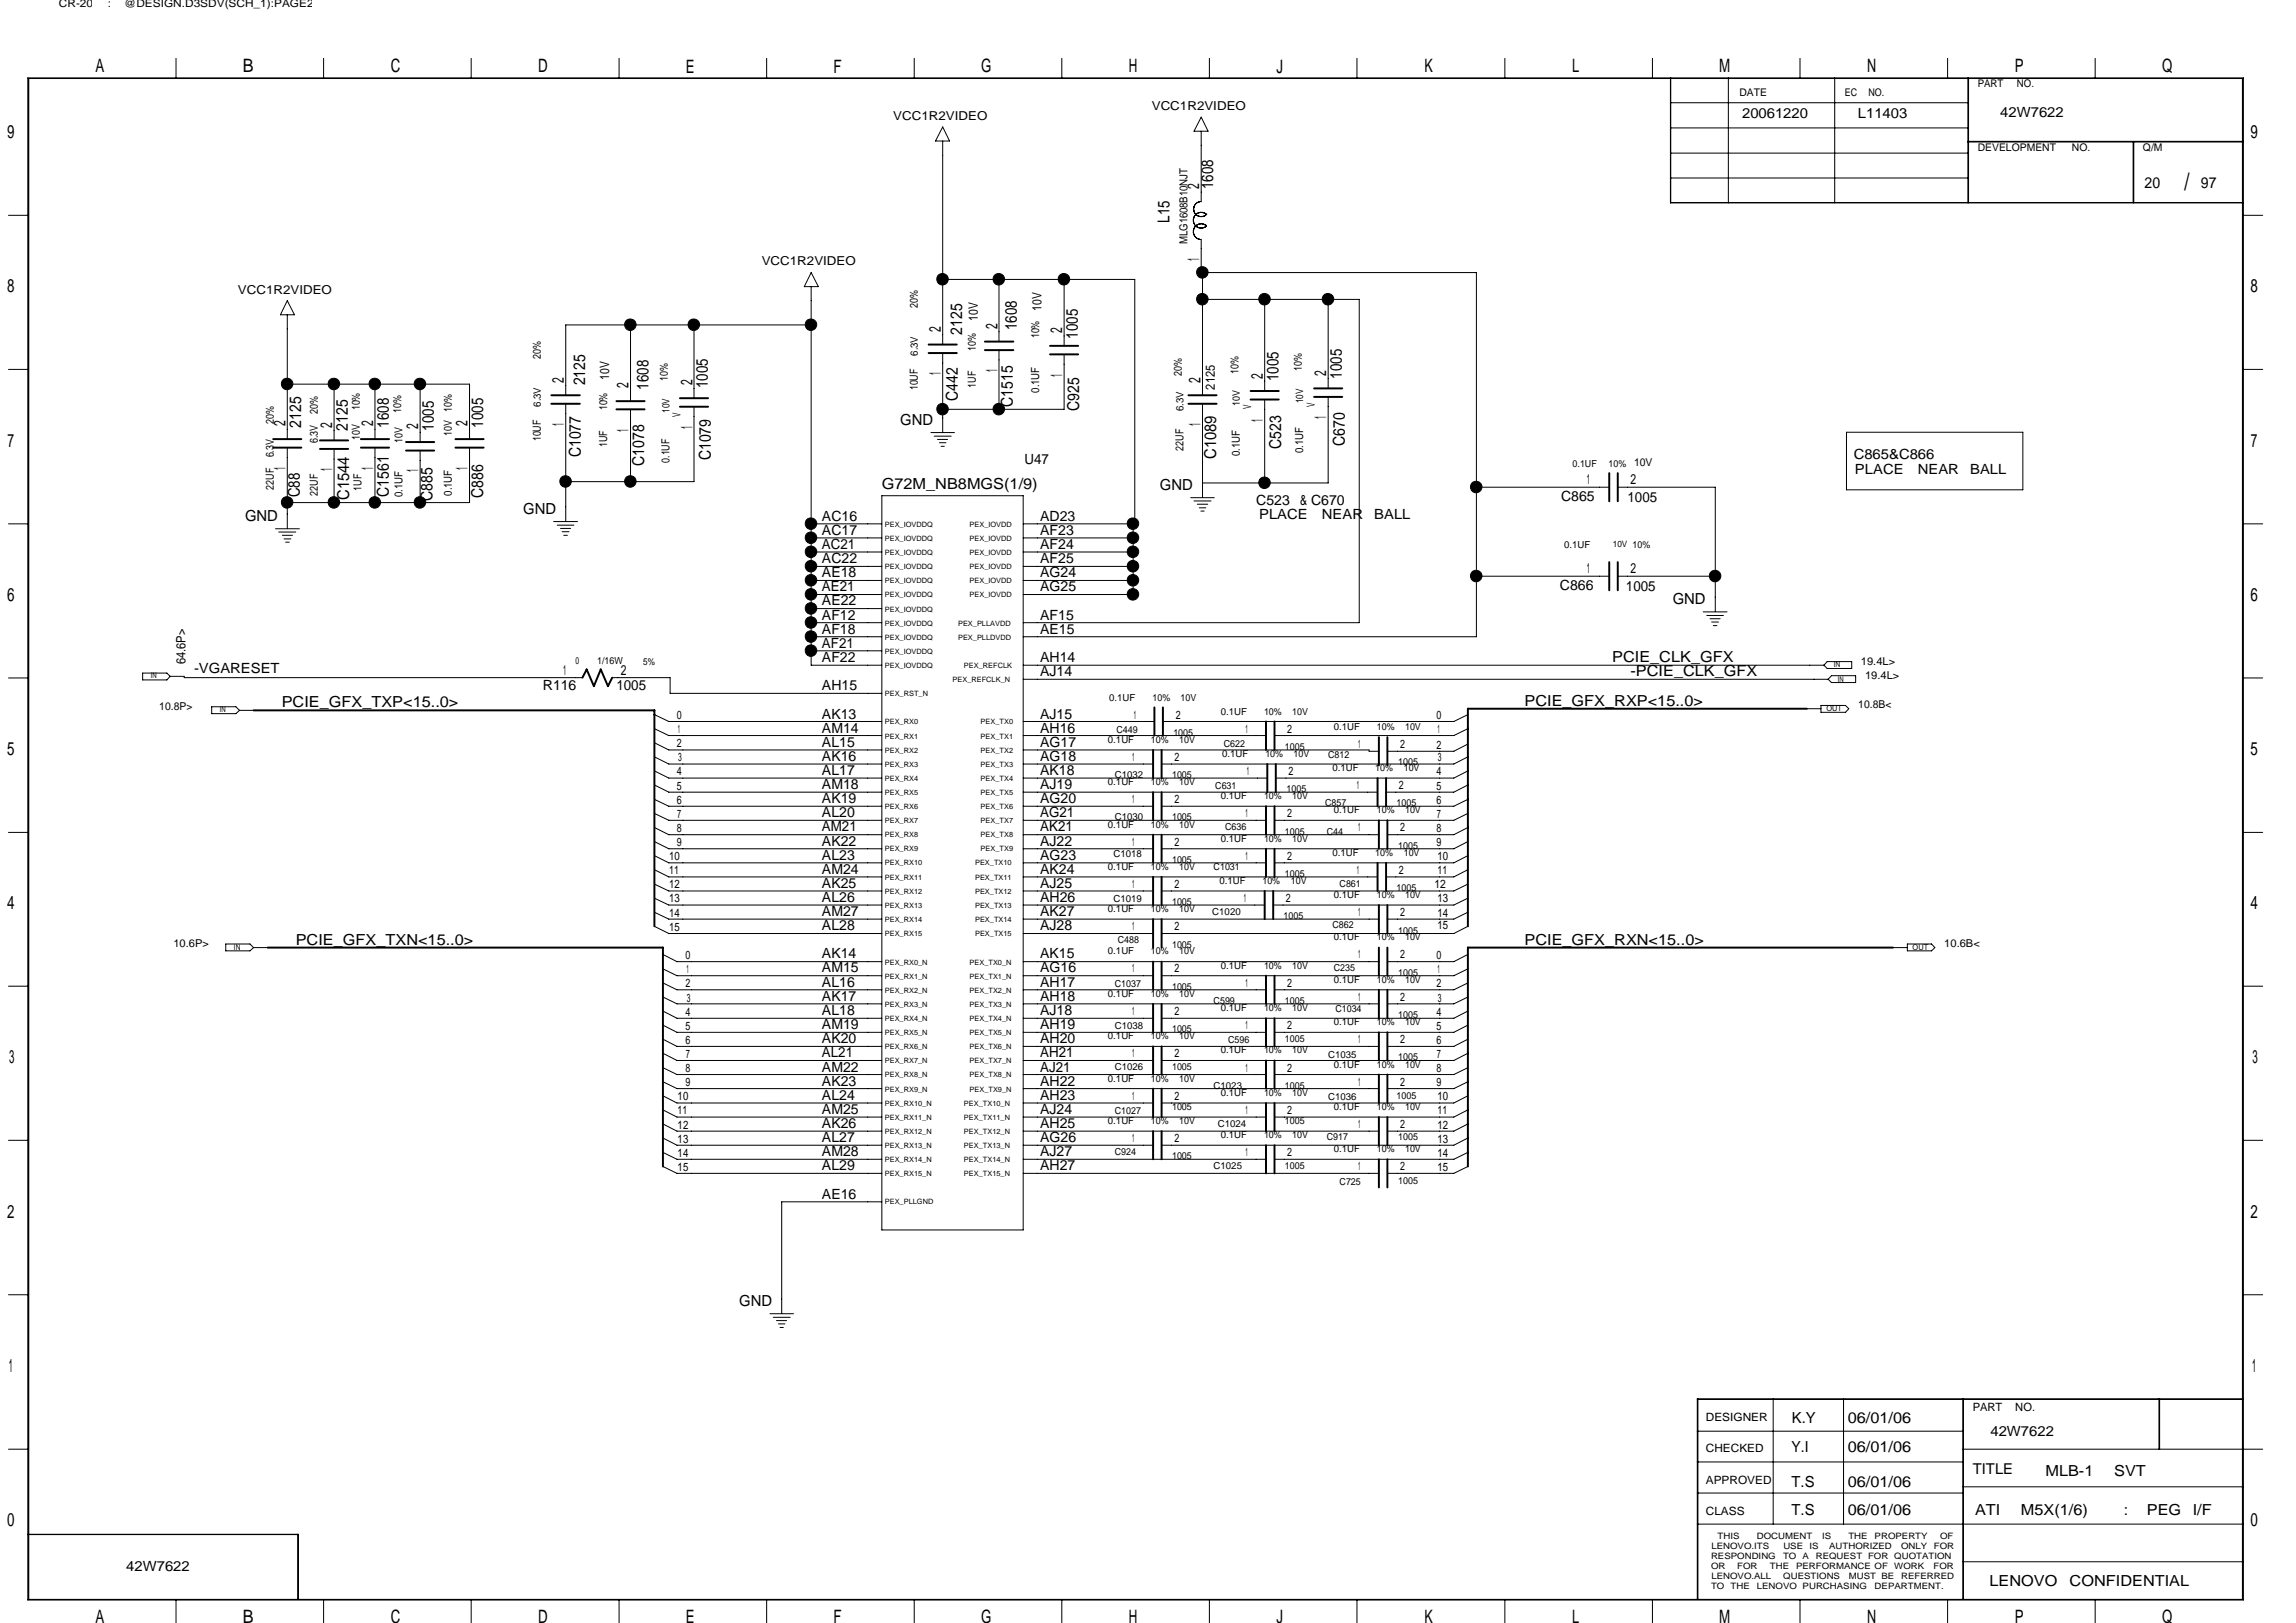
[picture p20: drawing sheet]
<svg xmlns="http://www.w3.org/2000/svg" width="297mm" height="210mm" viewBox="0 0 297 210" stroke-linecap="round" stroke-linejoin="round" font-family="sans-serif">
<defs><g id="words">
<text font-size="3.1" x="282.6" y="24.6">/</text>
<g font-size="2.4">
<text x="12.4" y="9.4">A</text>
<text x="31.4" y="9.4">B</text>
<text x="50.5" y="9.4">C</text>
<text x="69.6" y="9.4">D</text>
<text x="88.7" y="9.4">E</text>
<text x="107.8" y="9.4">F</text>
<text x="127" y="9.4">G</text>
<text x="146" y="9.4">H</text>
<text x="165.1" y="9.4">J</text>
<text x="184.3" y="9.4">K</text>
<text x="203.4" y="9.4">L</text>
<text x="222.4" y="9.4">M</text>
<text x="241.6" y="9.4">N</text>
<text x="260.6" y="9.4">P</text>
<text x="279.7" y="9.4">Q</text>
<text x=".9" y="17.9">9</text>
<text x="291.2" y="17.9">9</text>
<text x=".9" y="37.8">8</text>
<text x="291.2" y="37.8">8</text>
<text x="1" y="57.8">7</text>
<text x="291.2" y="57.8">7</text>
<text x=".9" y="77.8">6</text>
<text x="291.2" y="77.8">6</text>
<text x=".9" y="97.7">5</text>
<text x="291.2" y="97.7">5</text>
<text x=".9" y="117.6">4</text>
<text x="291.2" y="117.6">4</text>
<text x="1.2" y="137.6">3</text>
<text x="291.4" y="137.6">3</text>
<text x=".9" y="157.5">2</text>
<text x="291.2" y="157.5">2</text>
<text x="1.1" y="177.5">1</text>
<text x="291.4" y="177.5">1</text>
<text x=".9" y="197.4">0</text>
<text x="291.2" y="197.4">0</text>
<text x="12.4" y="210">A</text>
<text x="31.4" y="210">B</text>
<text x="50.5" y="210">C</text>
<text x="69.6" y="210">D</text>
<text x="127" y="210">G</text>
<text x="146" y="210">H</text>
<text x="184.3" y="210">K</text>
<text x="203.4" y="210">L</text>
<text x="222.4" y="210">M</text>
<text x="241.6" y="210">N</text>
<text x="260.6" y="210">P</text>
<text x="279.7" y="210">Q</text>
<text x="88.7" y="210">E</text>
<text x="107.8" y="210">F</text>
<text x="165.1" y="210">J</text>
</g>
<g font-size="2.1">
<text x="151.3" y="28.8" transform="rotate(-90 151.3 28.8)">L15</text>
<text x="155.1" y="24.5" transform="rotate(-90 155.1 24.5)">2</text>
<text x="157" y="24.5" transform="rotate(-90 157 24.5)">1608</text>
<text x="155.1" y="33.7" transform="rotate(-90 155.1 33.7)">1</text>
<text x="121.7" y="42.9" transform="rotate(-90 121.7 42.9)">2</text>
<text x="124.5" y="43.3" transform="rotate(-90 124.5 43.3)">2125</text>
<text x="129" y="42.5" transform="rotate(-90 129 42.5)">2</text>
<text x="131.6" y="42.8" transform="rotate(-90 131.6 42.8)">1608</text>
<text x="137.4" y="43.1" transform="rotate(-90 137.4 43.1)">2</text>
<text x="139.4" y="43.9" transform="rotate(-90 139.4 43.9)">1005</text>
<text x="72.9" y="49.5" transform="rotate(-90 72.9 49.5)">2</text>
<text x="75.7" y="49.9" transform="rotate(-90 75.7 49.9)">2125</text>
<text x="81.3" y="50.2" transform="rotate(-90 81.3 50.2)">2</text>
<text x="83.9" y="50.4" transform="rotate(-90 83.9 50.4)">1608</text>
<text x="89.6" y="49.9" transform="rotate(-90 89.6 49.9)">2</text>
<text x="91.6" y="50.2" transform="rotate(-90 91.6 50.2)">1005</text>
<text x="121.7" y="48.5" transform="rotate(-90 121.7 48.5)">1</text>
<text x="123.9" y="51.9" transform="rotate(-90 123.9 51.9)">C442</text>
<text x="129" y="48.2" transform="rotate(-90 129 48.2)">1</text>
<text x="131" y="52.6" transform="rotate(-90 131 52.6)">C1515</text>
<text x="137.4" y="48.7" transform="rotate(-90 137.4 48.7)">1</text>
<text x="139.6" y="53.2" transform="rotate(-90 139.6 53.2)">C925</text>
<text x="155.3" y="49.5" transform="rotate(-90 155.3 49.5)">2</text>
<text x="163.4" y="49" transform="rotate(-90 163.4 49)">2</text>
<text x="165.4" y="49.3" transform="rotate(-90 165.4 49.3)">1005</text>
<text x="171.6" y="48.6" transform="rotate(-90 171.6 48.6)">2</text>
<text x="173.6" y="49" transform="rotate(-90 173.6 49)">1005</text>
<text x="37" y="55.2" transform="rotate(-90 37 55.2)">2</text>
<text x="38.9" y="55.4" transform="rotate(-90 38.9 55.4)">2125</text>
<text x="43" y="55.4" transform="rotate(-90 43 55.4)">2</text>
<text x="45" y="55.7" transform="rotate(-90 45 55.7)">2125</text>
<text x="48.3" y="55.2" transform="rotate(-90 48.3 55.2)">2</text>
<text x="50.3" y="55.4" transform="rotate(-90 50.3 55.4)">1608</text>
<text x="54.1" y="55.5" transform="rotate(-90 54.1 55.5)">2</text>
<text x="56.1" y="55.8" transform="rotate(-90 56.1 55.8)">1005</text>
<text x="60.5" y="55.2" transform="rotate(-90 60.5 55.2)">2</text>
<text x="62.5" y="55.4" transform="rotate(-90 62.5 55.4)">1005</text>
<text x="72.9" y="55.1" transform="rotate(-90 72.9 55.1)">1</text>
<text x="75.1" y="59.2" transform="rotate(-90 75.1 59.2)">C1077</text>
<text x="81.3" y="55.8" transform="rotate(-90 81.3 55.8)">1</text>
<text x="89.6" y="55.5" transform="rotate(-90 89.6 55.5)">1</text>
<text x="91.9" y="59.6" transform="rotate(-90 91.9 59.6)">C1079</text>
<text x="155.3" y="55.1" transform="rotate(-90 155.3 55.1)">1</text>
<text x="157.3" y="59.4" transform="rotate(-90 157.3 59.4)">C1089</text>
<text x="163.4" y="54.6" transform="rotate(-90 163.4 54.6)">1</text>
<text x="165.7" y="58.1" transform="rotate(-90 165.7 58.1)">C523</text>
<text x="171.6" y="54.2" transform="rotate(-90 171.6 54.2)">1</text>
<text x="174" y="57.7" transform="rotate(-90 174 57.7)">C670</text>
<text x="37" y="60.8" transform="rotate(-90 37 60.8)">1</text>
<text x="38.8" y="64.3" transform="rotate(-90 38.8 64.3)">C88</text>
<text x="43" y="61" transform="rotate(-90 43 61)">1</text>
<text x="45.2" y="64.7" transform="rotate(-90 45.2 64.7)">C1544</text>
<text x="48.3" y="60.8" transform="rotate(-90 48.3 60.8)">1</text>
<text x="50.3" y="64.3" transform="rotate(-90 50.3 64.3)">C1561</text>
<text x="54.1" y="61.1" transform="rotate(-90 54.1 61.1)">1</text>
<text x="56" y="64.9" transform="rotate(-90 56 64.9)">C885</text>
<text x="60.5" y="60.8" transform="rotate(-90 60.5 60.8)">1</text>
<text x="62.5" y="64.5" transform="rotate(-90 62.5 64.5)">C886</text>
<text x="83.4" y="60.3" transform="rotate(-90 83.4 60.3)">C1078</text>
</g>
<g font-size="2">
<text x="277.4" y="24.3">20</text>
<text x="284.7" y="24.3">97</text>
<text x="116.5" y="55">GND</text>
<text x="114.1" y="63.2">G72M_NB8MGS(1/9)</text>
<text x="150.1" y="63.4">GND</text>
<text x="31.7" y="67.4">GND</text>
<text x="67.7" y="66.5">GND</text>
<text x="216.4" y="78.2">GND</text>
<text x="208.6" y="85.7">PCIE_CLK_GFX</text>
<text x="210.9" y="87.5">-PCIE_CLK_GFX</text>
<text x="36.4" y="91.5">PCIE_GFX_TXP&lt;15..0&gt;</text>
<text x="197.2" y="91.4">PCIE_GFX_RXP&lt;15..0&gt;</text>
<text x="38.3" y="122.2">PCIE_GFX_TXN&lt;15..0&gt;</text>
<text x="197.2" y="122.2">PCIE_GFX_RXN&lt;15..0&gt;</text>
<text x="95.6" y="169">GND</text>
<text x="231.8" y="184.1">K.Y</text>
<text x="239.1" y="184.1">06/01/06</text>
<text x="231.8" y="187.8">Y.I</text>
<text x="239.1" y="187.8">06/01/06</text>
<text x="264.6" y="190.9">MLB-1</text>
<text x="273.5" y="190.9">SVT</text>
<text x="231.8" y="196">T.S</text>
<text x="231.8" y="192.4">T.S</text>
<text x="239.1" y="192.4">06/01/06</text>
<text x="239.1" y="196">06/01/06</text>
<text x="255.5" y="196">ATI</text>
<text x="261.4" y="196">M5X(1/6)</text>
<text x="274.8" y="196">:</text>
<text x="277.7" y="196">PEG</text>
<text x="283.7" y="196">I/F</text>
<text x="257.4" y="205.2">LENOVO</text>
<text x="267.8" y="205.2">CONFIDENTIAL</text>
</g>
<text font-size="1.9" x="255.2" y="190.7">TITLE</text>
<g font-size="1.8">
<text x="225.4" y="15.3">20061220</text>
<text x="240.4" y="15.3">L11403</text>
<text x="258.8" y="15.1">42W7622</text>
<text x="239.8" y="59.4">C865&amp;C866</text>
<text x="132.5" y="60.1">U47</text>
<text x="162.5" y="65.4">C523</text>
<text x="168.2" y="65.4">&amp; C670</text>
<text x="202" y="64.8">C865</text>
<text x="205.3" y="62.6">1</text>
<text x="210.6" y="65">1005</text>
<text x="210.9" y="62.6">2</text>
<text x="240" y="61.3">PLACE</text>
<text x="248.1" y="61.3">NEAR</text>
<text x="254.9" y="61.3">BALL</text>
<text x="106.3" y="71">AC21</text>
<text x="106.3" y="69.2">AC17</text>
<text x="106.3" y="67.4">AC16</text>
<text x="134.6" y="71">AF24</text>
<text x="134.6" y="69.2">AF23</text>
<text x="134.6" y="67.4">AD23</text>
<text x="162.9" y="67.2">PLACE</text>
<text x="171" y="67.2">NEAR</text>
<text x="177.8" y="67.2">BALL</text>
<text x="106.3" y="76.5">AE21</text>
<text x="106.3" y="74.7">AE18</text>
<text x="106.3" y="72.9">AC22</text>
<text x="134.6" y="76.5">AG25</text>
<text x="134.6" y="74.7">AG24</text>
<text x="134.6" y="72.9">AF25</text>
<text x="201.8" y="76.3">C866</text>
<text x="205.3" y="74.1">1</text>
<text x="210.4" y="76.5">1005</text>
<text x="210.9" y="74.1">2</text>
<text x="106.3" y="83.8">AF21</text>
<text x="106.3" y="82">AF18</text>
<text x="106.3" y="80.2">AF12</text>
<text x="106.3" y="78.3">AE22</text>
<text x="134.6" y="80.2">AF15</text>
<text x="134.6" y="82">AE15</text>
<text x="25.1" y="87.1">-VGARESET</text>
<text x="70.2" y="89.3">R116</text>
<text x="72.9" y="87.3">1</text>
<text x="79.8" y="89.3">1005</text>
<text x="80.3" y="87.3">2</text>
<text x="106.3" y="89.3">AH15</text>
<text x="106.3" y="85.6">AF22</text>
<text x="134.6" y="87.5">AJ14</text>
<text x="134.6" y="85.6">AH14</text>
<text x="106.3" y="94.8">AM14</text>
<text x="106.3" y="93">AK13</text>
<text x="134.6" y="93">AJ15</text>
<text x="134.6" y="94.8">AH16</text>
<text x="106.3" y="100.2">AL17</text>
<text x="106.3" y="96.6">AL15</text>
<text x="106.3" y="98.4">AK16</text>
<text x="134.6" y="98.4">AG18</text>
<text x="134.6" y="96.6">AG17</text>
<text x="134.6" y="100.2">AK18</text>
<text x="106.3" y="107.6">AM21</text>
<text x="106.3" y="102.1">AM18</text>
<text x="106.3" y="105.7">AL20</text>
<text x="106.3" y="103.9">AK19</text>
<text x="134.6" y="107.6">AK21</text>
<text x="134.6" y="102.1">AJ19</text>
<text x="134.6" y="105.7">AG21</text>
<text x="134.6" y="103.9">AG20</text>
<text x="106.3" y="113">AM24</text>
<text x="106.3" y="111.2">AL23</text>
<text x="106.3" y="109.4">AK22</text>
<text x="134.6" y="111.2">AG23</text>
<text x="134.6" y="113">AK24</text>
<text x="134.6" y="109.4">AJ22</text>
<text x="106.3" y="118.5">AM27</text>
<text x="106.3" y="116.7">AL26</text>
<text x="106.3" y="114.9">AK25</text>
<text x="134.6" y="116.7">AH26</text>
<text x="134.6" y="118.5">AK27</text>
<text x="134.6" y="114.9">AJ25</text>
<text x="106.3" y="125.8">AM15</text>
<text x="106.3" y="120.4">AL28</text>
<text x="106.3" y="124">AK14</text>
<text x="134.6" y="125.8">AG16</text>
<text x="134.6" y="124">AK15</text>
<text x="134.6" y="120.4">AJ28</text>
<text x="106.3" y="131.3">AL18</text>
<text x="106.3" y="127.7">AL16</text>
<text x="106.3" y="129.5">AK17</text>
<text x="134.6" y="131.3">AJ18</text>
<text x="134.6" y="129.5">AH18</text>
<text x="134.6" y="127.7">AH17</text>
<text x="106.3" y="133.1">AM19</text>
<text x="106.3" y="136.8">AL21</text>
<text x="106.3" y="135">AK20</text>
<text x="134.6" y="136.8">AH21</text>
<text x="134.6" y="135">AH20</text>
<text x="134.6" y="133.1">AH19</text>
<text x="106.3" y="138.6">AM22</text>
<text x="106.3" y="142.3">AL24</text>
<text x="106.3" y="140.5">AK23</text>
<text x="134.6" y="138.6">AJ21</text>
<text x="134.6" y="142.3">AH23</text>
<text x="134.6" y="140.5">AH22</text>
<text x="106.3" y="149.6">AM28</text>
<text x="106.3" y="144.1">AM25</text>
<text x="106.3" y="147.7">AL27</text>
<text x="106.3" y="145.9">AK26</text>
<text x="134.6" y="145.9">AH25</text>
<text x="134.6" y="147.7">AG26</text>
<text x="134.6" y="149.6">AJ27</text>
<text x="134.6" y="144.1">AJ24</text>
<text x="106.3" y="151.4">AL29</text>
<text x="106.3" y="155.1">AE16</text>
<text x="134.6" y="151.4">AH27</text>
<text x="257.5" y="185.8">42W7622</text>
<text x="16.3" y="203.3">42W7622</text>
</g>
<g font-size="1.7">
<text x="126.5" y="41.5" transform="rotate(-90 126.5 41.5)">10V</text>
<text x="134.7" y="40.3" transform="rotate(-90 134.7 40.3)">10V</text>
<text x="78.8" y="49.2" transform="rotate(-90 78.8 49.2)">10V</text>
<text x="157.2" y="50.4" transform="rotate(-90 157.2 50.4)">2125</text>
<text x="24" y="85.9" transform="rotate(-90 24 85.9)">64.6P&gt;</text>
</g>
<g font-size="1.6">
<text x="115.6" y="15.5">VCC1R2VIDEO</text>
<text x="149" y="14.3">VCC1R2VIDEO</text>
<text x="98.5" y="34.3">VCC1R2VIDEO</text>
<text x="30.8" y="38">VCC1R2VIDEO</text>
</g>
<g font-size="1.5">
<text x="87.6" y="93">0</text>
<text x="87.7" y="94.9">1</text>
<text x="146.7" y="93">1</text>
<text x="152.1" y="93">2</text>
<text x="161.1" y="94.8">1</text>
<text x="166.5" y="94.8">2</text>
<text x="185.8" y="93">0</text>
<text x="186" y="94.9">1</text>
<text x="87.6" y="96.7">2</text>
<text x="87.6" y="100.3">4</text>
<text x="87.8" y="98.5">3</text>
<text x="146.5" y="98.4">1</text>
<text x="151.9" y="98.4">2</text>
<text x="161.3" y="100.2">1</text>
<text x="166.7" y="100.2">2</text>
<text x="175.7" y="96.8">1</text>
<text x="181.1" y="96.8">2</text>
<text x="185.8" y="96.9">2</text>
<text x="185.8" y="100.3">4</text>
<text x="186" y="98.5">3</text>
<text x="87.6" y="102.2">5</text>
<text x="87.6" y="104">6</text>
<text x="87.6" y="107.7">8</text>
<text x="87.6" y="105.8">7</text>
<text x="146.5" y="103.9">1</text>
<text x="151.9" y="103.9">2</text>
<text x="161.1" y="105.7">1</text>
<text x="166.5" y="105.7">2</text>
<text x="175.6" y="102.1">1</text>
<text x="175.7" y="107.6">1</text>
<text x="181" y="102.1">2</text>
<text x="181.1" y="107.6">2</text>
<text x="185.8" y="107.7">8</text>
<text x="185.8" y="102.2">5</text>
<text x="185.8" y="104">6</text>
<text x="185.9" y="105.8">7</text>
<text x="86.6" y="111.3">10</text>
<text x="86.6" y="113.1">11</text>
<text x="87.6" y="109.5">9</text>
<text x="146.5" y="109.4">1</text>
<text x="151.9" y="109.4">2</text>
<text x="161.1" y="111.2">1</text>
<text x="166.5" y="111.2">2</text>
<text x="175.6" y="113">1</text>
<text x="181" y="113">2</text>
<text x="185.8" y="109.5">9</text>
<text x="186" y="111.3">10</text>
<text x="186" y="113.1">11</text>
<text x="86.6" y="114.9">12</text>
<text x="86.6" y="116.8">13</text>
<text x="86.6" y="118.6">14</text>
<text x="146.5" y="114.9">1</text>
<text x="151.9" y="114.9">2</text>
<text x="160.9" y="116.7">1</text>
<text x="166.4" y="116.7">2</text>
<text x="175.7" y="118.5">1</text>
<text x="181.1" y="118.5">2</text>
<text x="185.6" y="114.9">12</text>
<text x="186" y="116.8">13</text>
<text x="186" y="118.6">14</text>
<text x="86.6" y="120.4">15</text>
<text x="88.7" y="124.1">0</text>
<text x="88.8" y="125.9">1</text>
<text x="146.5" y="120.4">1</text>
<text x="146.5" y="125.8">1</text>
<text x="151.9" y="120.4">2</text>
<text x="151.9" y="125.8">2</text>
<text x="175.7" y="124">1</text>
<text x="181.1" y="124">2</text>
<text x="185.8" y="124.1">0</text>
<text x="186" y="125.9">1</text>
<text x="186" y="120.2">15</text>
<text x="88.7" y="127.7">2</text>
<text x="88.7" y="131.4">4</text>
<text x="88.9" y="129.6">3</text>
<text x="146.5" y="131.3">1</text>
<text x="151.9" y="131.3">2</text>
<text x="161.1" y="127.7">1</text>
<text x="166.5" y="127.7">2</text>
<text x="175.7" y="129.5">1</text>
<text x="181.1" y="129.5">2</text>
<text x="185.8" y="127.7">2</text>
<text x="185.8" y="131.4">4</text>
<text x="186" y="129.6">3</text>
<text x="88.7" y="133.2">5</text>
<text x="88.7" y="135">6</text>
<text x="88.7" y="136.9">7</text>
<text x="146.5" y="136.8">1</text>
<text x="151.9" y="136.8">2</text>
<text x="161.1" y="133.1">1</text>
<text x="166.5" y="133.1">2</text>
<text x="175.7" y="135">1</text>
<text x="181.1" y="135">2</text>
<text x="185.8" y="133.2">5</text>
<text x="185.8" y="135">6</text>
<text x="185.9" y="136.9">7</text>
<text x="87.7" y="142.4">10</text>
<text x="88.7" y="138.7">8</text>
<text x="88.7" y="140.5">9</text>
<text x="146.5" y="142.3">1</text>
<text x="151.9" y="142.3">2</text>
<text x="161.1" y="138.6">1</text>
<text x="166.5" y="138.6">2</text>
<text x="175.7" y="140.5">1</text>
<text x="181.1" y="140.5">2</text>
<text x="185.8" y="140.5">9</text>
<text x="185.8" y="138.7">8</text>
<text x="186" y="142.4">10</text>
<text x="87.7" y="144.2">11</text>
<text x="87.7" y="146">12</text>
<text x="87.7" y="147.8">13</text>
<text x="87.7" y="149.6">14</text>
<text x="146.5" y="147.7">1</text>
<text x="151.9" y="147.7">2</text>
<text x="161.1" y="144.1">1</text>
<text x="161.1" y="149.6">1</text>
<text x="166.5" y="144.1">2</text>
<text x="166.5" y="149.6">2</text>
<text x="175.7" y="145.9">1</text>
<text x="181.1" y="145.9">2</text>
<text x="186" y="149.6">14</text>
<text x="186" y="147.8">13</text>
<text x="186" y="146">12</text>
<text x="186" y="144.2">11</text>
<text x="87.7" y="151.5">15</text>
<text x="175.7" y="151.4">1</text>
<text x="181.1" y="151.4">2</text>
<text x="186" y="151.5">15</text>
<text x="220.7" y="183.9">DESIGNER</text>
<text x="255.2" y="182.6">PART</text>
<text x="260.7" y="182.6">NO.</text>
<text x="220.7" y="191.9">APPROVED</text>
<text x="220.7" y="187.9">CHECKED</text>
<text x="220.7" y="196">CLASS</text>
</g>
<g font-size="1.4">
<text x="7.6" y=".9">CR-20</text>
<text x="14" y=".9">:</text>
<text x="16.1" y=".9">@DESIGN.D3SDV(SCH_1):PAGE2</text>
<text x="255.9" y="11.3">PART</text>
<text x="260.9" y="11.3">NO.</text>
<text x="225" y="12.4">DATE</text>
<text x="238.7" y="12.4">EC</text>
<text x="241.7" y="12.4">NO.</text>
<text x="255.9" y="19.6">DEVELOPMENT</text>
<text x="268.1" y="19.6">NO.</text>
<text x="277.2" y="19.6">Q/M</text>
<text x="153.6" y="31.6" transform="rotate(-90 153.6 31.6)">MLG1608B10NJT</text>
<text x="118.7" y="39.8" transform="rotate(-90 118.7 39.8)">20%</text>
<text x="70" y="46.4" transform="rotate(-90 70 46.4)">20%</text>
<text x="126.2" y="45.4" transform="rotate(-90 126.2 45.4)">10%</text>
<text x="134.4" y="43.8" transform="rotate(-90 134.4 43.8)">10%</text>
<text x="168.4" y="48" transform="rotate(-90 168.4 48)">10%</text>
<text x="41.1" y="53.5" transform="rotate(-90 41.1 53.5)">20%</text>
<text x="46.6" y="53.1" transform="rotate(-90 46.6 53.1)">10%</text>
<text x="51.9" y="53.4" transform="rotate(-90 51.9 53.4)">10%</text>
<text x="58.5" y="53.3" transform="rotate(-90 58.5 53.3)">10%</text>
<text x="78.6" y="53.1" transform="rotate(-90 78.6 53.1)">10%</text>
<text x="86.4" y="49.2" transform="rotate(-90 86.4 49.2)">10%</text>
<text x="88" y="53.9" transform="rotate(-90 88 53.9)">V</text>
<text x="118.7" y="50.5" transform="rotate(-90 118.7 50.5)">10UF</text>
<text x="126.2" y="50.2" transform="rotate(-90 126.2 50.2)">1UF</text>
<text x="134.4" y="50.8" transform="rotate(-90 134.4 50.8)">0.1UF</text>
<text x="152.9" y="48.6" transform="rotate(-90 152.9 48.6)">20%</text>
<text x="160.2" y="48.3" transform="rotate(-90 160.2 48.3)">10%</text>
<text x="161.9" y="53" transform="rotate(-90 161.9 53)">V</text>
<text x="170.1" y="52.6" transform="rotate(-90 170.1 52.6)">V</text>
<text x="35.4" y="59.2" transform="rotate(-90 35.4 59.2)">6.3V</text>
<text x="35.4" y="54.8" transform="rotate(-90 35.4 54.8)">20%</text>
<text x="41.1" y="57.4" transform="rotate(-90 41.1 57.4)">6.3V</text>
<text x="46.6" y="56.9" transform="rotate(-90 46.6 56.9)">10V</text>
<text x="52.1" y="57.3" transform="rotate(-90 52.1 57.3)">10V</text>
<text x="58.5" y="56.3" transform="rotate(-90 58.5 56.3)">10V</text>
<text x="70" y="57.1" transform="rotate(-90 70 57.1)">10UF</text>
<text x="78.6" y="57.8" transform="rotate(-90 78.6 57.8)">1UF</text>
<text x="86.6" y="59.9" transform="rotate(-90 86.6 59.9)">0.1UF</text>
<text x="153.1" y="58.3" transform="rotate(-90 153.1 58.3)">22UF</text>
<text x="160.4" y="59" transform="rotate(-90 160.4 59)">0.1UF</text>
<text x="168.6" y="58.6" transform="rotate(-90 168.6 58.6)">0.1UF</text>
<text x="35.4" y="63.4" transform="rotate(-90 35.4 63.4)">22UF</text>
<text x="41.1" y="64.1" transform="rotate(-90 41.1 64.1)">22UF</text>
<text x="46.8" y="63.5" transform="rotate(-90 46.8 63.5)">1UF</text>
<text x="52.1" y="64.3" transform="rotate(-90 52.1 64.3)">0.1UF</text>
<text x="58.5" y="64.1" transform="rotate(-90 58.5 64.1)">0.1UF</text>
<text x="211.4" y="60.2">10V</text>
<text x="240.7" y="86">19.4L&gt;</text>
<text x="241.3" y="87.8">19.4L&gt;</text>
<text x="20.6" y="91.9">10.8P&gt;</text>
<text x="240.4" y="91.7">10.8B&lt;</text>
<text x="22.4" y="122.6">10.6P&gt;</text>
<text x="251.5" y="122.6">10.6B&lt;</text>
</g>
<g font-size="1.3">
<text x="118.7" y="46" transform="rotate(-90 118.7 46)">6.3V</text>
<text x="70" y="52.6" transform="rotate(-90 70 52.6)">6.3V</text>
<text x="86.6" y="53.4" transform="rotate(-90 86.6 53.4)">10V</text>
<text x="153.1" y="53.2" transform="rotate(-90 153.1 53.2)">6.3V</text>
<text x="160.4" y="52.5" transform="rotate(-90 160.4 52.5)">10V</text>
<text x="168.6" y="52.2" transform="rotate(-90 168.6 52.2)">10V</text>
<text x="203.5" y="60.5">0.1UF</text>
<text x="208.1" y="60.5">10%</text>
<text x="202.3" y="70.9">0.1UF</text>
<text x="74.5" y="85.9">0</text>
<text x="77.3" y="85.9">1/16W</text>
<text x="83.2" y="86.1">5%</text>
<text x="143.5" y="90.6">0.1UF</text>
<text x="144.4" y="94.8">C449</text>
<text x="149.1" y="90.6">10%</text>
<text x="151.8" y="95.2">1005</text>
<text x="152.7" y="90.6">10V</text>
<text x="157.9" y="92.5">0.1UF</text>
<text x="163.5" y="92.5">10%</text>
<text x="167.2" y="92.5">10V</text>
<text x="172.5" y="94.4">0.1UF</text>
<text x="178.1" y="94.4">10%</text>
<text x="181.8" y="94.4">10V</text>
<text x="143.3" y="101.6">0.1UF</text>
<text x="143.3" y="96.1">0.1UF</text>
<text x="144.2" y="100.7">C1032</text>
<text x="148.9" y="96.1">10%</text>
<text x="148.9" y="101.6">10%</text>
<text x="151.6" y="100.7">1005</text>
<text x="152.6" y="96.1">10V</text>
<text x="152.6" y="101.6">10V</text>
<text x="158.1" y="97.9">0.1UF</text>
<text x="158.3" y="96.6">C622</text>
<text x="163.7" y="97.9">10%</text>
<text x="166.2" y="97">1005</text>
<text x="167.3" y="97.9">10V</text>
<text x="171.8" y="98.1">C812</text>
<text x="172.4" y="99.7">0.1UF</text>
<text x="177.9" y="99.7">10%</text>
<text x="180.9" y="99">1005</text>
<text x="181.6" y="99.7">10V</text>
<text x="143.3" y="107.1">0.1UF</text>
<text x="144.2" y="106.1">C1030</text>
<text x="148.9" y="107.1">10%</text>
<text x="151.6" y="106.1">1005</text>
<text x="152.6" y="107.1">10V</text>
<text x="157.2" y="102.1">C631</text>
<text x="157.9" y="103.4">0.1UF</text>
<text x="158.5" y="107.4">C636</text>
<text x="163.5" y="103.4">10%</text>
<text x="166.2" y="108">1005</text>
<text x="166.5" y="102.5">1005</text>
<text x="167.2" y="103.4">10V</text>
<text x="171.4" y="104.3">C857</text>
<text x="171.7" y="108">C44</text>
<text x="172.5" y="105.2">0.1UF</text>
<text x="178.1" y="105.2">10%</text>
<text x="180.7" y="104.3">1005</text>
<text x="181.8" y="105.2">10V</text>
<text x="143.3" y="112.5">0.1UF</text>
<text x="144.1" y="110.9">C1018</text>
<text x="148.9" y="112.5">10%</text>
<text x="151.6" y="111.6">1005</text>
<text x="152.6" y="112.5">10V</text>
<text x="157" y="112.5">C1031</text>
<text x="157.9" y="108.9">0.1UF</text>
<text x="163.5" y="108.9">10%</text>
<text x="166.2" y="113.5">1005</text>
<text x="167.2" y="108.9">10V</text>
<text x="172.4" y="110.7">0.1UF</text>
<text x="177.9" y="110.7">10%</text>
<text x="180.9" y="109.8">1005</text>
<text x="181.6" y="110.7">10V</text>
<text x="143.3" y="118">0.1UF</text>
<text x="144.1" y="116.8">C1019</text>
<text x="148.9" y="118">10%</text>
<text x="151.6" y="117.1">1005</text>
<text x="152.6" y="118">10V</text>
<text x="156.8" y="118.4">C1020</text>
<text x="157.8" y="114.4">0.1UF</text>
<text x="163.3" y="114.4">10%</text>
<text x="166.1" y="118.9">1005</text>
<text x="167" y="114.4">10V</text>
<text x="172.5" y="116.2">0.1UF</text>
<text x="173.3" y="114.7">C861</text>
<text x="178.1" y="116.2">10%</text>
<text x="180.7" y="115.3">1005</text>
<text x="181.8" y="116.2">10V</text>
<text x="143.3" y="123.5">0.1UF</text>
<text x="144.6" y="122">C488</text>
<text x="148.9" y="123.5">10%</text>
<text x="151.6" y="122.6">1005</text>
<text x="152.6" y="123.5">10V</text>
<text x="157.9" y="125.3">0.1UF</text>
<text x="163.5" y="125.3">10%</text>
<text x="167.2" y="125.3">10V</text>
<text x="172.4" y="120">C862</text>
<text x="172.5" y="125.7">C235</text>
<text x="172.5" y="121.7">0.1UF</text>
<text x="178.1" y="121.7">10%</text>
<text x="180.9" y="120.8">1005</text>
<text x="181.8" y="121.7">10V</text>
<text x="143.3" y="129">0.1UF</text>
<text x="144.2" y="127.7">C1037</text>
<text x="148.9" y="129">10%</text>
<text x="151.6" y="128.1">1005</text>
<text x="152.6" y="129">10V</text>
<text x="157" y="129.9">C599</text>
<text x="157.9" y="130.8">0.1UF</text>
<text x="163.5" y="130.8">10%</text>
<text x="166.2" y="129.9">1005</text>
<text x="167.2" y="130.8">10V</text>
<text x="172.5" y="127.2">0.1UF</text>
<text x="172.8" y="131">C1034</text>
<text x="178.1" y="127.2">10%</text>
<text x="180.9" y="126.2">1005</text>
<text x="180.9" y="131.7">1005</text>
<text x="181.8" y="127.2">10V</text>
<text x="143.3" y="134.5">0.1UF</text>
<text x="144.2" y="133.2">C1038</text>
<text x="148.9" y="134.5">10%</text>
<text x="151.6" y="133.6">1005</text>
<text x="152.6" y="134.5">10V</text>
<text x="157.9" y="136.3">0.1UF</text>
<text x="158.9" y="135">C596</text>
<text x="163.5" y="136.3">10%</text>
<text x="166.2" y="134.8">1005</text>
<text x="167.2" y="136.3">10V</text>
<text x="171.8" y="136.8">C1035</text>
<text x="172.5" y="132.6">0.1UF</text>
<text x="178.1" y="132.6">10%</text>
<text x="180.9" y="137.2">1005</text>
<text x="181.8" y="132.6">10V</text>
<text x="143.3" y="140">0.1UF</text>
<text x="144.2" y="138.5">C1026</text>
<text x="148.9" y="140">10%</text>
<text x="151.6" y="143.6">1005</text>
<text x="151.6" y="138.5">1005</text>
<text x="152.6" y="140">10V</text>
<text x="157" y="140.8">C1023</text>
<text x="157.9" y="141.8">0.1UF</text>
<text x="163.5" y="141.8">10%</text>
<text x="166.2" y="140.8">1005</text>
<text x="167.2" y="141.8">10V</text>
<text x="171.8" y="142.3">C1036</text>
<text x="172.5" y="143.6">0.1UF</text>
<text x="172.5" y="138.1">0.1UF</text>
<text x="178.1" y="138.1">10%</text>
<text x="178.1" y="143.6">10%</text>
<text x="180.7" y="142.2">1005</text>
<text x="181.8" y="143.6">10V</text>
<text x="181.8" y="138.1">10V</text>
<text x="143.3" y="145.4">0.1UF</text>
<text x="144.2" y="149.4">C924</text>
<text x="144.2" y="144.1">C1027</text>
<text x="148.9" y="145.4">10%</text>
<text x="151.6" y="150">1005</text>
<text x="152.6" y="145.4">10V</text>
<text x="157.6" y="145.8">C1024</text>
<text x="157.9" y="147.2">0.1UF</text>
<text x="163.5" y="147.2">10%</text>
<text x="166.2" y="145.4">1005</text>
<text x="167.2" y="147.2">10V</text>
<text x="171.7" y="147.4">C917</text>
<text x="172.5" y="149.1">0.1UF</text>
<text x="178.1" y="149.1">10%</text>
<text x="180.9" y="147.4">1005</text>
<text x="181.8" y="149.1">10V</text>
<text x="157" y="151.3">C1025</text>
<text x="166.2" y="151.3">1005</text>
<text x="173.3" y="153.3">C725</text>
<text x="180.9" y="153.1">1005</text>
</g>
<g font-size="1.1">
<text x="208.7" y="70.8">10V 10%</text>
<text x="221.4" y="203">OR</text>
<text x="221.4" y="201.7">RESPONDING</text>
<text x="221.4" y="200.4">LENOVO.ITS</text>
<text x="222.2" y="199.1">THIS</text>
<text x="224.7" y="203">FOR</text>
<text x="227.3" y="199.1">DOCUMENT</text>
<text x="229" y="203">THE</text>
<text x="230.7" y="201.7">TO</text>
<text x="230.7" y="200.4">USE</text>
<text x="232.4" y="203">PERFORMANCE OF</text>
<text x="233.2" y="201.7">A</text>
<text x="234.1" y="200.4">IS</text>
<text x="234.9" y="201.7">REQUEST FOR QUOTATION</text>
<text x="235.8" y="199.1">IS</text>
<text x="236.6" y="200.4">AUTHORIZED</text>
<text x="239.1" y="199.1">THE</text>
<text x="242.5" y="199.1">PROPERTY</text>
<text x="245.1" y="203">WORK</text>
<text x="246" y="200.4">ONLY</text>
<text x="250.1" y="203">FOR</text>
<text x="250.2" y="200.4">FOR</text>
<text x="251" y="199.1">OF</text>
<text x="221.4" y="205.6">TO</text>
<text x="221.4" y="204.3">LENOVO.ALL</text>
<text x="223.9" y="205.6">THE</text>
<text x="227.3" y="205.6">LENOVO PURCHASING</text>
<text x="230.7" y="204.3">QUESTIONS</text>
<text x="239.2" y="204.3">MUST BE</text>
<text x="242.5" y="205.6">DEPARTMENT.</text>
<text x="246" y="204.3">REFERRED</text>
</g>
<g font-size="1">
<text x="19.5" y="87.8">IN</text>
<text x="237.2" y="86.3">IN</text>
<text x="237.8" y="88.2">IN</text>
<text x="28.4" y="92.2">IN</text>
<text x="236.3" y="92">OUT</text>
<text x="30.3" y="122.9">IN</text>
<text x="247.4" y="122.9">OUT</text>
</g>
<g font-size=".9">
<text x="114.5" y="68.2">PEX_IOVDDQ</text>
<text x="114.5" y="70">PEX_IOVDDQ</text>
<text x="114.5" y="71.8">PEX_IOVDDQ</text>
<text x="125.4" y="68.2">PEX_IOVDD</text>
<text x="125.4" y="70">PEX_IOVDD</text>
<text x="125.4" y="71.8">PEX_IOVDD</text>
<text x="114.5" y="73.6">PEX_IOVDDQ</text>
<text x="114.5" y="75.4">PEX_IOVDDQ</text>
<text x="114.5" y="77.3">PEX_IOVDDQ</text>
<text x="125.4" y="73.6">PEX_IOVDD</text>
<text x="125.4" y="75.4">PEX_IOVDD</text>
<text x="125.4" y="77.3">PEX_IOVDD</text>
<text x="114.5" y="79.1">PEX_IOVDDQ</text>
<text x="114.5" y="80.9">PEX_IOVDDQ</text>
<text x="114.5" y="82.8">PEX_IOVDDQ</text>
<text x="123.9" y="80.9">PEX_PLLAVDD</text>
<text x="123.9" y="82.8">PEX_PLLDVDD</text>
<text x="114.5" y="84.6">PEX_IOVDDQ</text>
<text x="114.5" y="86.4">PEX_IOVDDQ</text>
<text x="123.2" y="88.2">PEX_REFCLK_N</text>
<text x="124.7" y="86.4">PEX_REFCLK</text>
<text x="114.5" y="90.1">PEX_RST_N</text>
<text x="114.5" y="93.7">PEX_RX0</text>
<text x="114.5" y="95.5">PEX_RX1</text>
<text x="126.9" y="93.7">PEX_TX0</text>
<text x="126.9" y="95.5">PEX_TX1</text>
<text x="114.5" y="97.4">PEX_RX2</text>
<text x="114.5" y="99.2">PEX_RX3</text>
<text x="114.5" y="101">PEX_RX4</text>
<text x="126.9" y="97.4">PEX_TX2</text>
<text x="126.9" y="99.2">PEX_TX3</text>
<text x="126.9" y="101.1">PEX_TX4</text>
<text x="114.5" y="102.9">PEX_RX5</text>
<text x="114.5" y="104.7">PEX_RX6</text>
<text x="114.5" y="106.5">PEX_RX7</text>
<text x="126.9" y="102.9">PEX_TX5</text>
<text x="126.9" y="104.7">PEX_TX6</text>
<text x="126.9" y="106.5">PEX_TX7</text>
<text x="114.5" y="108.3">PEX_RX8</text>
<text x="114.5" y="110.2">PEX_RX9</text>
<text x="114.5" y="112">PEX_RX10</text>
<text x="114.5" y="113.8">PEX_RX11</text>
<text x="126.1" y="112">PEX_TX10</text>
<text x="126.1" y="113.8">PEX_TX11</text>
<text x="126.9" y="108.3">PEX_TX8</text>
<text x="126.9" y="110.2">PEX_TX9</text>
<text x="114.5" y="115.7">PEX_RX12</text>
<text x="114.5" y="117.5">PEX_RX13</text>
<text x="114.5" y="119.3">PEX_RX14</text>
<text x="126.1" y="115.7">PEX_TX12</text>
<text x="126.1" y="117.5">PEX_TX13</text>
<text x="126.1" y="119.3">PEX_TX14</text>
<text x="114.5" y="121.1">PEX_RX15</text>
<text x="114.5" y="124.8">PEX_RX0_N</text>
<text x="125.4" y="124.8">PEX_TX0_N</text>
<text x="126.1" y="121.1">PEX_TX15</text>
<text x="114.5" y="126.6">PEX_RX1_N</text>
<text x="114.5" y="128.4">PEX_RX2_N</text>
<text x="114.5" y="130.3">PEX_RX3_N</text>
<text x="125.4" y="126.6">PEX_TX1_N</text>
<text x="125.4" y="128.4">PEX_TX2_N</text>
<text x="125.4" y="130.3">PEX_TX3_N</text>
<text x="114.5" y="132.1">PEX_RX4_N</text>
<text x="114.5" y="133.9">PEX_RX5_N</text>
<text x="114.5" y="135.8">PEX_RX6_N</text>
<text x="114.5" y="137.6">PEX_RX7_N</text>
<text x="125.4" y="132.1">PEX_TX4_N</text>
<text x="125.4" y="133.9">PEX_TX5_N</text>
<text x="125.4" y="135.8">PEX_TX6_N</text>
<text x="125.4" y="137.6">PEX_TX7_N</text>
<text x="114.5" y="139.4">PEX_RX8_N</text>
<text x="114.5" y="141.2">PEX_RX9_N</text>
<text x="114.5" y="143">PEX_RX10_N</text>
<text x="124.7" y="143">PEX_TX10_N</text>
<text x="125.4" y="139.4">PEX_TX8_N</text>
<text x="125.4" y="141.2">PEX_TX9_N</text>
<text x="114.5" y="144.9">PEX_RX11_N</text>
<text x="114.5" y="146.7">PEX_RX12_N</text>
<text x="114.5" y="148.5">PEX_RX13_N</text>
<text x="124.7" y="144.9">PEX_TX11_N</text>
<text x="124.7" y="146.7">PEX_TX12_N</text>
<text x="124.7" y="148.5">PEX_TX13_N</text>
<text x="114.5" y="150.4">PEX_RX14_N</text>
<text x="114.5" y="152.2">PEX_RX15_N</text>
<text x="114.5" y="155.8">PEX_PLLGND</text>
<text x="124.7" y="150.4">PEX_TX14_N</text>
<text x="124.7" y="152.2">PEX_TX15_N</text>
</g>
</g></defs>
<g fill="none" stroke="#000" stroke-width=".25">
<path d="M35.3 57.9h3.7M35.3 56.8h3.7M41.4 58.1h3.6M41.4 57h3.6M46.7 57.9h3.6M46.7 56.8h3.6M52.5 58.3h3.7M52.5 57.2h3.7M58.9 57.9h3.7M58.9 56.8h3.7M71.3 52.2h3.7M71.3 51.1h3.7"/>
<path d="M79.8 53h3.6M79.8 51.9h3.6M88 52.6h3.6M88 51.5h3.6M120.1 45.7h3.7M120.1 44.6h3.7M127.4 45.3h3.7M127.4 44.2h3.7M135.8 45.8h3.7M135.8 44.7h3.7M153.8 52.2h3.6M153.8 51.1h3.6"/>
<path d="M161.8 51.7h3.6M161.8 50.6h3.6M170 51.4h3.6M170 50.2h3.6M208.2 61.2v3.7M208.2 72.7v3.7M209.3 61.2v3.7M209.3 72.7v3.7M32.8 91.9h51.9v27.9M75.4 87.7l.5-1.1 .9 2.2 .9-2.2 1 2.2 .5-1.1M149.2 97v3.7M149.3 91.5v3.7"/>
<path d="M150.3 97v3.7M150.4 91.5v3.7M163.8 93.3v3.7M164 98.8v3.7M164.9 93.3v3.7M165.1 98.8v3.7M178.4 95.4v3.6M179.5 95.4v3.6M233.8 91.7h-43.9v28.1M149.2 102.5v3.6M149.2 108v3.6M149.2 113.5v3.6"/>
<path d="M149.2 118.9v3.7M150.3 102.5v3.6M150.3 108v3.6M150.3 113.5v3.6M150.3 118.9v3.7M163.6 115.3v3.6M163.8 104.3v3.7M163.8 109.8v3.7M164.7 115.3v3.6M164.9 104.3v3.7M164.9 109.8v3.7M178.2 100.7v3.6"/>
<path d="M178.2 111.6v3.7M178.4 106.1v3.7M178.4 117.1v3.7M179.3 100.7v3.6M179.3 111.6v3.7M179.5 106.1v3.7M179.5 117.1v3.7M34.6 122.6h51.2v28.3M149.2 124.4v3.7M149.2 129.9v3.7M149.2 135.4v3.6M150.3 124.4v3.7"/>
<path d="M150.3 129.9v3.7M150.3 135.4v3.6M163.8 126.2v3.7M163.8 131.7v3.7M163.8 137.2v3.6M164.9 126.2v3.7M164.9 131.7v3.7M164.9 137.2v3.6M178.4 122.6v3.6M178.4 128.1v3.6M178.4 133.6v3.6M178.4 139v3.7"/>
<path d="M179.5 122.6v3.6M179.5 128.1v3.6M179.5 133.6v3.6M179.5 139v3.7M244.9 122.6h-55v28.3M149.2 140.8v3.7M149.2 146.3v3.7M150.3 140.8v3.7M150.3 146.3v3.7M163.8 142.7v3.6M163.8 148.2v3.6M164.9 142.7v3.6"/>
<path d="M164.9 148.2v3.6M178.4 144.5v3.7M178.4 150v3.6M179.5 144.5v3.7M179.5 150v3.6"/>
</g>
<g fill="none" stroke="#000" stroke-width=".13">
<path d="M3.6 10.1h286.6v196.9h-286.6zM3.7 10.2h286.4v196.7h-286.4zM22.8 7.5v2.6M41.9 7.5v2.6M61 7.5v2.6M80.1 7.5v2.6M99.2 7.5v2.6M118.3 7.5v2.6M122 18.2v26.4M122 16.4l.8 1.8h-1.8zM137.4 7.5v2.6M155.4 17v9.1"/>
<path d="M155.4 15.2l.9 1.8h-1.8zM156.5 7.5v2.6M175.6 7.5v2.6M194.7 7.5v2.6M213.8 7.5v2.6M216.1 10.1v16.1h74.1M216.1 19.8h38.5M216.1 16.6h38.5M216.1 13.3h38.5M216.2 10.1v16.1M223.6 10.1v16.1M232.9 7.5v2.6"/>
<path d="M237.4 10.1v16.1M252 7.5v2.6M254.6 18.4h35.6M254.6 10.1v16.1M254.6 18.3h35.6M254.7 10.1v16.1M271.1 7.5v2.6M276 18.4v7.8M276.1 18.4v7.8M1.1 27.9h2.5M37.2 38.9l.9 1.8h-1.8zM104.9 35.3l1 1.8h-1.8z"/>
<path d="M104.9 37.1v49h9.2M122 36.2h24.8v31.6h-14.4M129.2 36.2v8M137.7 36.2v8.5M154.4 30v.3l.2 .3M154.4 28.5v.3l.2 .4M154.4 27.1l.1 .3 .2 .3M154.6 29v.1M154.7 26.4l-.2 .3-.1 .3M154.7 27.8l-.3 .4v.2M154.7 29.3l-.3 .3v.3M154.7 30.7l.4 .2 .3 .1"/>
<path d="M154.7 29.2l.4 .3h.3M154.7 27.8l.4 .2h.3M154.8 29.3h.1M155.4 26.1h-.3l-.4 .2M155.4 29h-.3l-.4 .2M155.4 27.5h-.3l-.4 .2M155.4 30.9v4.4h35.6v47.1h-58.6M155.4 29h.3l.4 .2M155.4 27.5h.3l.4 .2M155.6 38.7h20.2v41.9h-43.4M155.6 35.3v15.8M155.9 29.4h.1"/>
<path d="M156 27.6h.1M156.1 27.8l-.4 .2h-.3M156.1 29.3l-.4 .2h-.3M156.1 27.7h.1M163.6 38.7v11.9M171.8 38.7v11.5M216.1 26.2h74.1M216.2 23h38.4M290.2 27.9h2.5M1.1 47.8h2.5M37.2 40.7v16.1M37.2 57.9v10.4"/>
<path d="M37.2 49.7h23.5v7.1M43.2 49.7v7.3M43.2 58.1v6.9M48.5 49.7v7.1M48.5 57.9v7.1M54.4 49.7v7.5M54.4 58.3v6.7M60.7 57.9v7.1h-23.5M73.2 52.2v15.2M81.6 42v9.9M81.6 53v9.3M89.8 42v9.5"/>
<path d="M89.8 52.6v9.7h-16.6M104.9 42h-31.7v9.1M120.4 56h3.1M120.9 56.4h2.2M121.3 56.9h1.3M121.5 57.3h.9M121.7 57.7h.5M122 45.7v10.2M129.2 45.3v7.7M137.7 45.8v7.2h-15.7M155.6 52.2v12.1M163.6 51.7v10.8"/>
<path d="M171.8 51.4v11.1h-16.2M238.9 55.9h22.8v7.5h-22.8zM290.2 47.8h2.5M1.1 67.8h2.5M35.6 68.4h3.1M36.1 68.8h2.2M36.5 69.3h1.3M36.7 69.7h.9M37 70.1h.4M71.6 67.5h3.1M72.1 67.9h2.1M72.5 68.4h1.3"/>
<path d="M72.7 68.8h.9M72.9 69.3h.5M104.9 67.8h9.2M104.9 76.9h9.2M104.9 75.1h9.2M104.9 73.3h9.2M104.9 71.4h9.2M104.9 69.6h9.2M104.9 78.7h9.2M114.1 64.1h18.3v95h-18.3zM132.4 76.9h14.7M132.4 75.1h14.2"/>
<path d="M132.4 73.3h14.2M132.4 71.4h14.2M132.4 69.6h14.2M146.6 67.8v9.1M154 64.4h3.1M154.5 64.8h2.2M154.9 65.2h1.3M155.1 65.7h.9M155.4 66.1h.4M191 63h17.2M191 74.5h17.2M209.3 63h12.6v16.1"/>
<path d="M209.3 74.5h12.6M220.3 79.2h3.1M220.8 79.6h2.2M290.2 67.8h2.5M1.1 87.7h2.5M18.5 87.1h3.1l.4 .4-.4 .5h-3.1zM22 87.5h1.8v.2h51.6M27.4 91.4h3.1l.5 .5-.5 .4h-3.1zM31 91.9h1.8M79.2 87.7h7.5v2h27.4M84.7 99.7l1.8 1h27.6M84.7 96.1l1.8 .9h27.6"/>
<path d="M84.7 94.3l1.8 .9h27.6M84.7 97.9l1.8 .9h27.6M84.7 92.5l1.8 .8h27.6M104.9 82.4h9.2M104.9 80.6h9.2M104.9 84.2h9.2M132.4 97h44.7v.2h1.3M132.4 95.2h31.4M132.4 98.8h16.8M132.4 93.3h16.9M132.4 87.9h104.1M132.4 86.1h103.6"/>
<path d="M189.9 99.7l-1.8 1h-23M189.9 94.3l-1.8 .9h-23.2M189.9 97.9l-1.8 .9h-37.8M189.9 92.5l-1.8 .8h-37.7M189.9 96.3l-1.8 .9h-8.6M221.2 80.1h1.3M221.4 80.5h.9M221.7 80.9h.4M233.8 91.7h1.8M235.6 91.3h3.2l.4 .4-.4 .5h-3.2zM236.4 85.6h3.2v.9h-3.2l-.4-.4zM236.9 87.4h3.2v.9h-3.2l-.4-.4z"/>
<path d="M290.2 87.7h2.5M1.1 107.7h2.5M84.7 118l1.8 .9h27.6M84.7 119.8l1.8 1h27.6M84.7 114.4l1.8 .9h27.6M84.7 116.2l1.8 .9h27.6M84.7 110.7l1.8 .9h27.6M84.7 108.9l1.8 .9h27.6M84.7 112.5l1.8 1h27.6M84.7 107.1l1.8 .9h27.6M84.7 105.2l1.8 .9h27.6M84.7 103.4l1.8 .9h27.6"/>
<path d="M84.7 101.6l1.8 .9h27.6M132.4 118.9h46M132.4 115.3h16.8M132.4 117.1h31.2M132.4 111.6h31.4M132.4 109.8h16.8M132.4 113.5h45.8M132.4 108h46M132.4 106.1h31.4M132.4 100.7h31.6M132.4 104.3h16.8M132.4 102.5h45.8"/>
<path d="M189.9 118l-1.8 .9h-8.6M189.9 119.8l-1.8 1h-37.8M189.9 114.4l-1.8 .9h-37.8M189.9 116.2l-1.8 .9h-23.4M189.9 110.7l-1.8 .9h-23.2M189.9 108.9l-1.8 .9h-37.8M189.9 112.5l-1.8 1h-8.8M189.9 107.1l-1.8 .9h-8.6M189.9 105.2l-1.8 .9h-23.2M189.9 103.4l-1.8 .9h-37.8M189.9 101.6l-1.8 .9h-8.8M290.2 107.7h2.5"/>
<path d="M1.1 127.6h2.5M29.2 122.1h3.1l.5 .5-.5 .4h-3.1zM32.8 122.6h1.8M85.8 140l1.8 .8h26.5M85.8 136.3l1.8 .9h26.5M85.8 138.1l1.8 .9h26.5M85.8 134.5l1.8 .9h26.5M85.8 132.6l1.8 1h26.5M85.8 130.8l1.8 .9h26.5M85.8 127.2l1.8 .9h26.5M85.8 129l1.8 .9h26.5M85.8 125.3l1.8 .9h26.5"/>
<path d="M85.8 123.5l1.8 .9h26.5M132.4 137.2h16.8M132.4 139h31.4M132.4 135.4h46M132.4 133.6h31.4M132.4 131.7h16.8M132.4 128.1h31.4M132.4 129.9h46M132.4 126.2h16.8M132.4 124.4h46M132.4 120.8h16.8M189.9 140l-1.8 .8h-8.6"/>
<path d="M189.9 136.3l-1.8 .9h-37.8M189.9 138.1l-1.8 .9h-23.2M189.9 134.5l-1.8 .9h-8.6M189.9 132.6l-1.8 1h-23.2M189.9 130.8l-1.8 .9h-37.8M189.9 127.2l-1.8 .9h-23.2M189.9 129l-1.8 .9h-8.6M189.9 125.3l-1.8 .9h-37.8M189.9 123.5l-1.8 .9h-8.6M244.9 122.6h1.9M246.8 122.1h3.1l.4 .5-.4 .4h-3.1zM290.2 127.6h2.5"/>
<path d="M1.1 147.5h2.5M85.8 149.1l1.8 .9h26.5M85.8 150.9l1.8 .9h26.5M85.8 145.4l1.8 .9h26.5M85.8 147.2l1.8 1h26.5M85.8 143.6l1.8 .9h26.5M85.8 141.8l1.8 .9h26.5M114.1 155.5h-13v14.4M132.4 150h31.4M132.4 151.8h46M132.4 146.3h46M132.4 148.2h16.8"/>
<path d="M132.4 144.5h31.4M132.4 140.8h46M132.4 142.7h16.8M189.9 149.1l-1.8 .9h-23.2M189.9 150.9l-1.8 .9h-8.6M189.9 145.4l-1.8 .9h-8.6M189.9 147.2l-1.8 1h-37.8M189.9 143.6l-1.8 .9h-23.2M189.9 141.8l-1.8 .9h-37.8M290.2 147.5h2.5M1.1 167.5h2.5M99.6 170h3.1"/>
<path d="M100 170.4h2.2M100.5 170.9h1.3M100.7 171.3h.9M100.9 171.7h.4M290.2 167.5h2.5M1.1 187.5h2.5M3.6 198.5h35v8.4M3.6 198.5h35M38.5 198.5v8.4M219.6 197.2h70.6M219.6 181.1h70.6M219.6 193.2h34.4"/>
<path d="M219.6 189.1h34.4M219.6 185.2h34.4M219.7 181v25.9M229.4 181v16.2M238.5 181v16.2M254 187.5h38.7M254 181v25.9M254 192.4h36.2M279.3 181v6.5M279.4 181v6.5M290.2 181h-70.6v25.9M22.8 206.9v3"/>
<path d="M41.9 206.9v3M61 206.9v3M80.1 206.9v3M99.2 206.9v3M118.3 206.9v3M137.4 206.9v3M156.5 206.9v3M175.6 206.9v3M194.7 206.9v3M213.8 206.9v3M232.9 206.9v3M252 206.9v3"/>
<path d="M254 202.1h36.2M271.1 206.9v3"/>
</g>
<g fill="#000" stroke="#000" stroke-width=".13">
<circle cx="121.9" cy="36.1" r=".75"/>
<circle cx="129.2" cy="36.1" r=".75"/>
<circle cx="137.6" cy="36.1" r=".75"/>
<circle cx="155.5" cy="38.7" r=".75"/>
<circle cx="155.5" cy="35.2" r=".75"/>
<circle cx="163.6" cy="38.7" r=".75"/>
<circle cx="171.8" cy="38.7" r=".75"/>
<circle cx="37.1" cy="49.7" r=".75"/>
<circle cx="43.2" cy="49.7" r=".75"/>
<circle cx="48.5" cy="49.7" r=".75"/>
<circle cx="54.3" cy="49.7" r=".75"/>
<circle cx="81.5" cy="42" r=".75"/>
<circle cx="89.8" cy="42" r=".75"/>
<circle cx="104.9" cy="42" r=".75"/>
<circle cx="121.9" cy="52.9" r=".75"/>
<circle cx="129.2" cy="52.9" r=".75"/>
<circle cx="37.1" cy="65" r=".75"/>
<circle cx="43.2" cy="65" r=".75"/>
<circle cx="48.5" cy="65" r=".75"/>
<circle cx="54.3" cy="65" r=".75"/>
<circle cx="73.2" cy="62.3" r=".75"/>
<circle cx="81.5" cy="62.3" r=".75"/>
<circle cx="104.9" cy="69.6" r=".75"/>
<circle cx="104.9" cy="78.7" r=".75"/>
<circle cx="104.9" cy="73.3" r=".75"/>
<circle cx="104.9" cy="71.4" r=".75"/>
<circle cx="104.9" cy="75.1" r=".75"/>
<circle cx="104.9" cy="76.9" r=".75"/>
<circle cx="104.9" cy="67.7" r=".75"/>
<circle cx="146.6" cy="69.6" r=".75"/>
<circle cx="146.6" cy="71.4" r=".75"/>
<circle cx="146.6" cy="73.3" r=".75"/>
<circle cx="146.6" cy="75.1" r=".75"/>
<circle cx="146.6" cy="76.9" r=".75"/>
<circle cx="146.6" cy="67.7" r=".75"/>
<circle cx="163.6" cy="62.5" r=".75"/>
<circle cx="191" cy="63" r=".75"/>
<circle cx="191" cy="74.5" r=".75"/>
<circle cx="221.9" cy="74.5" r=".75"/>
<circle cx="104.9" cy="80.5" r=".75"/>
<circle cx="104.9" cy="82.4" r=".75"/>
<circle cx="104.9" cy="84.2" r=".75"/>
</g>
<use href="#words"/>
</svg>
